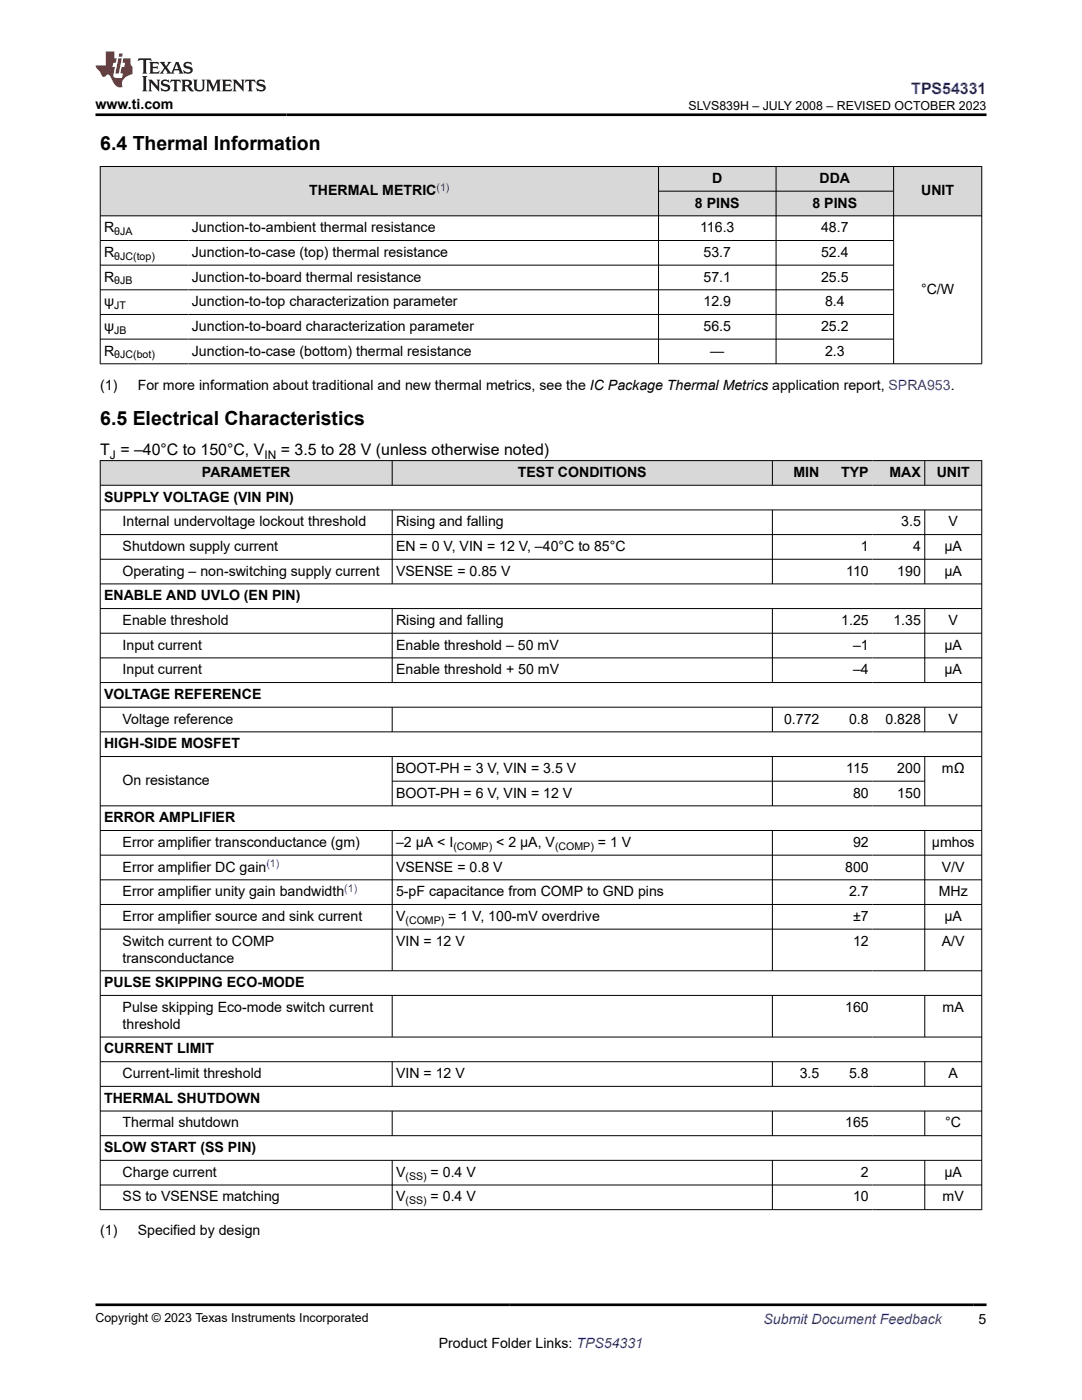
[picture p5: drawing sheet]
<svg xmlns="http://www.w3.org/2000/svg" width="216mm" height="279mm" viewBox="0 0 216 279" stroke-linecap="round" stroke-linejoin="round" font-family="sans-serif">
<defs><g id="words">
<g font-size="3.9">
<text x="20" y="29.9">6.4 Thermal Information</text>
<text x="20" y="84.7">6.5 Electrical Characteristics</text>
</g>
<text font-size="3.2" fill="#00f" x="181.8" y="18.7">TPS54331</text>
<g font-size="3.2">
<text x="20" y="90.9">T = –40°C to 150°C, V</text>
<text x="56" y="90.9">= 3.5 to 28 V (unless otherwise noted)</text>
</g>
<g font-size="2.8">
<text x="19" y="21.8">www.ti.com</text>
<text x="61.7" y="39">THERMAL METRIC</text>
<text x="138.7" y="41.4">8 PINS</text>
<text x="142.1" y="36.5">D</text>
<text x="162.1" y="41.4">8 PINS</text>
<text x="163.5" y="36.5">DDA</text>
<text x="183.8" y="39">UNIT</text>
<text x="20.8" y="46.3">R</text>
<text x="38.3" y="46.3">Junction-to-ambient thermal resistance</text>
<text x="139.7" y="46.3">116.3</text>
<text x="163.8" y="46.3">48.7</text>
<text x="20.8" y="51.3">R</text>
<text x="38.3" y="51.3">Junction-to-case (top) thermal resistance</text>
<text x="140.4" y="51.3">53.7</text>
<text x="163.8" y="51.3">52.4</text>
<text x="20.8" y="56.2">R</text>
<text x="38.3" y="56.2">Junction-to-board thermal resistance</text>
<text x="140.4" y="56.2">57.1</text>
<text x="163.8" y="56.2">25.5</text>
<text x="183.8" y="58.7">°C/W</text>
<text x="20.8" y="61.1">ψ</text>
<text x="38.3" y="61.1">Junction-to-top characterization parameter</text>
<text x="140.4" y="61.1">12.9</text>
<text x="164.6" y="61.1">8.4</text>
<text x="20.8" y="66">ψ</text>
<text x="20.8" y="71">R</text>
<text x="38.3" y="66">Junction-to-board characterization parameter</text>
<text x="38.3" y="71">Junction-to-case (bottom) thermal resistance</text>
<text x="140.4" y="66">56.5</text>
<text x="141.7" y="71">—</text>
<text x="163.8" y="66">25.2</text>
<text x="164.6" y="71">2.3</text>
<text x="20" y="77.8">(1)</text>
<text x="27.5" y="77.8">For more information about traditional and new thermal metrics, see the IC Package Thermal Metrics application report, SPRA953.</text>
<text x="40.3" y="95.2">PARAMETER</text>
<text x="103.3" y="95.2">TEST CONDITIONS</text>
<text x="158.3" y="95.2">MIN</text>
<text x="167.9" y="95.2">TYP</text>
<text x="177.5" y="95.2">MAX</text>
<text x="186.9" y="95.2">UNIT</text>
<text x="20.8" y="100.1">SUPPLY VOLTAGE (VIN PIN)</text>
<text x="24.5" y="105">Internal undervoltage lockout threshold</text>
<text x="79" y="105">Rising and falling</text>
<text x="179.8" y="105">3.5</text>
<text x="189.3" y="105">V</text>
<text x="24.5" y="110">Shutdown supply current</text>
<text x="79" y="110">EN = 0 V, VIN = 12 V, –40°C to 85°C</text>
<text x="171.8" y="110">1</text>
<text x="182.2" y="110">4</text>
<text x="188.5" y="110">μA</text>
<text x="20.8" y="119.8">ENABLE AND UVLO (EN PIN)</text>
<text x="24.5" y="114.9">Operating – non-switching supply current</text>
<text x="79" y="114.9">VSENSE = 0.85 V</text>
<text x="168.8" y="114.9">110</text>
<text x="179.1" y="114.9">190</text>
<text x="188.5" y="114.9">μA</text>
<text x="24.5" y="124.7">Enable threshold</text>
<text x="79" y="124.7">Rising and falling</text>
<text x="167.9" y="124.7">1.25</text>
<text x="178.3" y="124.7">1.35</text>
<text x="189.3" y="124.7">V</text>
<text x="24.5" y="129.6">Input current</text>
<text x="79" y="129.6">Enable threshold – 50 mV</text>
<text x="170.2" y="129.6">–1</text>
<text x="188.5" y="129.6">μA</text>
<text x="24.5" y="134.6">Input current</text>
<text x="79" y="134.6">Enable threshold + 50 mV</text>
<text x="170.2" y="134.6">–4</text>
<text x="188.5" y="134.6">μA</text>
<text x="20.8" y="139.5">VOLTAGE REFERENCE</text>
<text x="20.8" y="149.3">HIGH-SIDE MOSFET</text>
<text x="24.5" y="144.4">Voltage reference</text>
<text x="156.5" y="144.4">0.772</text>
<text x="169.4" y="144.4">0.8</text>
<text x="176.7" y="144.4">0.828</text>
<text x="189.3" y="144.4">V</text>
<text x="79" y="154.3">BOOT-PH = 3 V, VIN = 3.5 V</text>
<text x="168.8" y="154.3">115</text>
<text x="179.1" y="154.3">200</text>
<text x="188" y="154.3">mΩ</text>
<text x="24.5" y="156.7">On resistance</text>
<text x="79" y="159.2">BOOT-PH = 6 V, VIN = 12 V</text>
<text x="170.2" y="159.2">80</text>
<text x="179.1" y="159.2">150</text>
<text x="20.8" y="164.1">ERROR AMPLIFIER</text>
<text x="24.5" y="169">Error amplifier transconductance (gm)</text>
<text x="24.5" y="173.9">Error amplifier DC gain</text>
<text x="79" y="169">–2 μA &lt; I</text>
<text x="79" y="173.9">VSENSE = 0.8 V</text>
<text x="99" y="169">&lt; 2 μA, V</text>
<text x="119.3" y="169">= 1 V</text>
<text x="168.6" y="173.9">800</text>
<text x="170.2" y="169">92</text>
<text x="185.9" y="169">μmhos</text>
<text x="187.9" y="173.9">V/V</text>
<text x="24.5" y="178.9">Error amplifier unity gain bandwidth</text>
<text x="79" y="178.9">5-pF capacitance from COMP to GND pins</text>
<text x="169.4" y="178.9">2.7</text>
<text x="187.3" y="178.9">MHz</text>
<text x="24.5" y="183.8">Error amplifier source and sink current</text>
<text x="79" y="183.8">V</text>
<text x="89.5" y="183.8">= 1 V, 100-mV overdrive</text>
<text x="170.2" y="183.8">±7</text>
<text x="188.5" y="183.8">μA</text>
<text x="24.5" y="188.7">Switch current to COMP</text>
<text x="79" y="188.7">VIN = 12 V</text>
<text x="170.2" y="188.7">12</text>
<text x="187.9" y="188.7">A/V</text>
<text x="20.8" y="197">PULSE SKIPPING ECO-MODE</text>
<text x="24.5" y="192.1">transconductance</text>
<text x="24.5" y="201.9">Pulse skipping Eco-mode switch current</text>
<text x="168.6" y="201.9">160</text>
<text x="188.1" y="201.9">mA</text>
<text x="24.5" y="205.3">threshold</text>
<text x="20.8" y="210.2">CURRENT LIMIT</text>
<text x="24.5" y="215.2">Current-limit threshold</text>
<text x="79" y="215.2">VIN = 12 V</text>
<text x="159.6" y="215.2">3.5</text>
<text x="169.4" y="215.2">5.8</text>
<text x="189.3" y="215.2">A</text>
<text x="20.8" y="220.1">THERMAL SHUTDOWN</text>
<text x="24.5" y="225">Thermal shutdown</text>
<text x="168.6" y="225">165</text>
<text x="188.6" y="225">°C</text>
<text x="20.8" y="229.9">SLOW START (SS PIN)</text>
<text x="24.5" y="234.8">Charge current</text>
<text x="24.5" y="239.8">SS to VSENSE matching</text>
<text x="79" y="234.8">V</text>
<text x="79" y="239.8">V</text>
<text x="85.9" y="234.8">= 0.4 V</text>
<text x="85.9" y="239.8">= 0.4 V</text>
<text x="170.2" y="239.8">10</text>
<text x="171.8" y="234.8">2</text>
<text x="188.1" y="239.8">mV</text>
<text x="188.5" y="234.8">μA</text>
<text x="20" y="246.6">(1)</text>
<text x="27.5" y="246.6">Specified by design</text>
<text x="87.6" y="269">Product Folder Links: TPS54331</text>
<text x="195.3" y="264.2">5</text>
</g>
<text font-size="2.8" fill="#00f" x="152.4" y="264.2">Submit Document Feedback</text>
<g font-size="2.5">
<text x="137.4" y="21.9">SLVS839H – JULY 2008 – REVISED OCTOBER 2023</text>
<text x="19" y="263.9">Copyright © 2023 Texas Instruments Incorporated</text>
</g>
<g font-size="2.4">
<text x="21.9" y="91.5">J</text>
<text x="52.8" y="91.5">IN</text>
</g>
<g font-size="2.1" fill="#00f">
<text x="87.1" y="38">(1)</text>
<text x="53.2" y="173">(1)</text>
<text x="68.7" y="177.9">(1)</text>
</g>
<g font-size="2.1">
<text x="22.8" y="46.9">θJA</text>
<text x="22.8" y="51.8">θJC(top)</text>
<text x="22.8" y="56.8">θJB</text>
<text x="22.8" y="61.7">JT</text>
<text x="22.8" y="66.6">JB</text>
<text x="22.8" y="71.5">θJC(bot)</text>
<text x="90.5" y="169.6">(COMP)</text>
<text x="110.7" y="169.6">(COMP)</text>
<text x="80.9" y="184.3">(COMP)</text>
<text x="80.9" y="235.4">(SS)</text>
<text x="80.9" y="240.3">(SS)</text>
</g>
</g></defs>
<g fill="#d8d8d8">
<path d="M20 33.2h175.9v5h-175.9z" fill-rule="evenodd"/>
<path d="M20.1 33.3h111.2v9.7h-111.2z" fill-rule="evenodd"/>
<path d="M131.5 33.3h23.3v4.8h-23.3z" fill-rule="evenodd"/>
<path d="M154.9 33.3h23.3v4.8h-23.3z" fill-rule="evenodd"/>
<path d="M178.4 33.3h17.4v9.7h-17.4z" fill-rule="evenodd"/>
<path d="M131.5 38.2h23.3v4.8h-23.3z" fill-rule="evenodd"/>
<path d="M154.9 38.2h23.3v4.8h-23.3z" fill-rule="evenodd"/>
</g>
<g fill="none" stroke="#000" stroke-width=".2">
<path d="M19.9 33.2h176.1M20 33.2v39.5M131.4 33.2v39.5M131.4 38.2h47M154.9 33.2v39.5M178.3 33.2v39.5M195.9 33.2v39.5M19.9 43.1h176.1M19.9 48h158.5M19.9 52.9h158.5M19.9 57.8h158.5M19.9 62.8h158.5"/>
<path d="M19.9 67.7h158.5M196 72.6h-176.1"/>
</g>
<g fill="#d8d8d8">
<path d="M20 91.9h175.9v4.9h-175.9z" fill-rule="evenodd"/>
<path d="M20.1 92h58.1v4.8h-58.1z" fill-rule="evenodd"/>
<path d="M78.3 92h75.8v4.8h-75.8z" fill-rule="evenodd"/>
<path d="M154.2 92h10v4.8h-10z" fill-rule="evenodd"/>
<path d="M164.2 92h9.9v4.8h-9.9z" fill-rule="evenodd"/>
<path d="M174.1 92h10.4v4.8h-10.4z" fill-rule="evenodd"/>
<path d="M184.6 92h11.2v4.8h-11.2z" fill-rule="evenodd"/>
</g>
<g fill="none" stroke="#000" stroke-width=".2">
<path d="M19.9 91.9h176.1M19.9 96.8h176.1M20 91.9v149.6M78.3 91.9v5M154.1 91.9v5M184.5 91.9v5M195.9 91.9v149.6M19.9 101.8h176.1M19.9 106.7h176.1M19.9 111.6h176.1M19.9 116.5h176.1M78.3 101.8v14.8"/>
<path d="M154.1 101.8v14.8M184.5 101.8v14.8M19.9 121.5h176.1M19.9 126.4h176.1M19.9 131.3h176.1M19.9 136.2h176.1M78.3 121.5v14.8M154.1 121.5v14.8M184.5 121.5v14.8M19.9 141.1h176.1M19.9 146.1h176.1M19.9 151h176.1"/>
<path d="M78.3 141.1v5M78.3 151v9.9M78.3 155.9h106.3M154.1 141.1v5M154.1 151v9.9M184.5 141.1v5M184.5 151v9.9M19.9 160.8h176.1M19.9 165.7h176.1M19.9 170.7h176.1M19.9 175.6h176.1M78.3 165.7v28.1"/>
<path d="M154.1 165.7v28.1M184.5 165.7v28.1M19.9 180.5h176.1M19.9 185.4h176.1M19.9 193.7h176.1M19.9 198.7h176.1M78.3 198.7v8.3M154.1 198.7v8.3M184.5 198.7v8.3M19.9 207h176.1M19.9 211.9h176.1M19.9 216.8h176.1"/>
<path d="M78.3 211.9v5M154.1 211.9v5M184.5 211.9v5M19.9 221.7h176.1M19.9 226.7h176.1M19.9 231.6h176.1M19.9 236.5h176.1M78.3 221.7v5M78.3 231.6v9.9M154.1 221.7v5M154.1 231.6v9.9M184.5 221.7v5"/>
<path d="M184.5 231.6v9.9M19.9 241.4h176.1"/>
</g>
<path d="M27.7 11.6l-.2 .6 .5-.2h.6v.1v2.2l-.2 .4h1l-.2-.4v-2.2v-.1h.5l.5 .2-.1-.6zM29.8 12.4l.2 .3v1.6l-.2 .4h1.9l.1-.6a1.08 1.08 0 0 1-1.3 .2v-.7h.6l.4 .2v-.7l-.4 .2h-.6v-.5l.2-.2a1 1 0 0 1 1 .3l-.1-.5zM31.8 12.4l1 1.1-1 1.2h.9l-.2-.2 .4-.8 .5 .8-.2 .2h1.6l-.2-.2 .1-.5h1l.1 .5-.1 .2h.9l-.2-.4-.8-1.9h-.5l-1 2.1-.8-1.1 .9-1h-.8l.2 .2-.5 .6-.3-.6 .1-.2zM35.2 12.8l.4 1h-.8zM36.8 12.5a.65 .65 0 0 0-.2 .7 .65 .65 0 0 0 .6 .5l.7 .1 .1 .3a.79 .79 0 0 1-.7 .4 .79 .79 0 0 1-.7-.5l.1 .7 .2-.1a.93 .93 0 0 0 1.1 0 .93 .93 0 0 0 .4-.9 1.46 1.46 0 0 0-1.2-.6l-.1-.3a1.09 1.09 0 0 1 1.2 .2l-.2-.6-.1 .1-.6-.2zM28.4 15.2l.2 .4v2.2l-.2 .4h1l-.2-.4v-2.2l.2-.4zM29.6 15.9l.2 .4v1.5l-.2 .4h.8l-.3-.4v-1.3l1.7 1.8v-2l.2-.4h-.8l.2 .2 .1 1.1-1.2-1.3zM32.3 16a.65 .65 0 0 0-.2 .8 .65 .65 0 0 0 .7 .4l.6 .2 .1 .2a.79 .79 0 0 1-.7 .4 .79 .79 0 0 1-.7-.5l.1 .7 .2-.1a.93 .93 0 0 0 1.1 .1 .93 .93 0 0 0 .4-1 1.46 1.46 0 0 0-1.2-.5l-.1-.4a1.09 1.09 0 0 1 1.2 .2l-.2-.6-.1 .1-.6-.1zM34.1 15.9l-.1 .6a.63 .63 0 0 1 .7-.3l.1 1.6-.3 .4h1l-.2-.4v-1.6a.66 .66 0 0 1 .8 .3l-.1-.6zM36.2 15.9l.2 .4v1.5l-.2 .4h.9l-.2-.2v-.7h.5l.1 .2a.79 .79 0 0 0 1.2 .6l-1-.9a.61 .61 0 0 0 .6-.6 .61 .61 0 0 0-.5-.7zM36.9 16.2h.2a.47 .47 0 0 1 .5 .1 .47 .47 0 0 1 .1 .5l-.2 .1-.6 .1zM38.5 15.9l.2 .2a2.27 2.27 0 0 0 .4 2 1.04 1.04 0 0 0 1.7-.7v-1.3l.2-.2h-.8l.2 .4v1.1a.6 .6 0 0 1-.6 .6 .6 .6 0 0 1-.6-.6v-1.1l.3-.4zM41.1 15.9l.2 .4v1.5l-.2 .4h.7l-.2-.4v-1.4l.9 1.9 .8-1.9v1.4l-.2 .4h1l-.3-.4v-1.5l.3-.4h-.8l-.7 1.5-.7-1.5zM44.3 15.9l.2 .4v1.5l-.2 .4h1.9l.1-.6a1.09 1.09 0 0 1-1.3 .2v-.7h.6l.4 .2v-.6l-.4 .2h-.6v-.6l.2-.1a1.01 1.01 0 0 1 1 .3l-.1-.6zM46.4 15.9l.3 .4v1.5l-.3 .4h.8l-.2-.4v-1.3l1.6 1.8v-2l.2-.4h-.7l.2 .2v1.1l-1.2-1.3zM49 15.9l-.1 .6a.63 .63 0 0 1 .8-.3v1.6l-.3 .4h1l-.2-.4v-1.6a.66 .66 0 0 1 .8 .3l-.1-.6zM51.4 16a.65 .65 0 0 0-.2 .8 .65 .65 0 0 0 .6 .4l.6 .2 .2 .2a.79 .79 0 0 1-.8 .4 .79 .79 0 0 1-.6-.5l.1 .7 .2-.1a.93 .93 0 0 0 1 .1 .93 .93 0 0 0 .5-1 1.46 1.46 0 0 0-1.3-.5l-.1-.4a1.09 1.09 0 0 1 1.3 .2l-.2-.6-.2 .1-.5-.1z" fill="#231f20"/>
<path d="M21.1 10.3v2.7h-2.1l.1 .4 .9 1a.95 .95 0 0 0 .9 .9 .59 .59 0 0 1 .6-.4 .59 .59 0 0 1 .5 .3l.4 .8a1.59 1.59 0 0 0 2.1 1.4 1.61 1.61 0 0 1 1-2.3l1-.3-.1-1.5a1.59 1.59 0 0 1-.4-1.7h-1.4l-.2 .9h.5l-.1 .9h-.5l-.2 .9v.3l.4 .1-.2 .9h-.6a.73 .73 0 0 1-1.1-.7l.3-1.5h-.5l.2-.9h.5l.2-.9h-.5v-1.3zM23.6 11.6l-.6 3.1h.7l.6-3.1zM23.8 10.7l-.1 .6h.7l.1-.6z" fill="#ed1c24"/>
<path d="M19 22.9h177.8M19 260.4h177.8" fill="none" stroke="#000" stroke-width=".53"/>
<use href="#words"/>
</svg>
